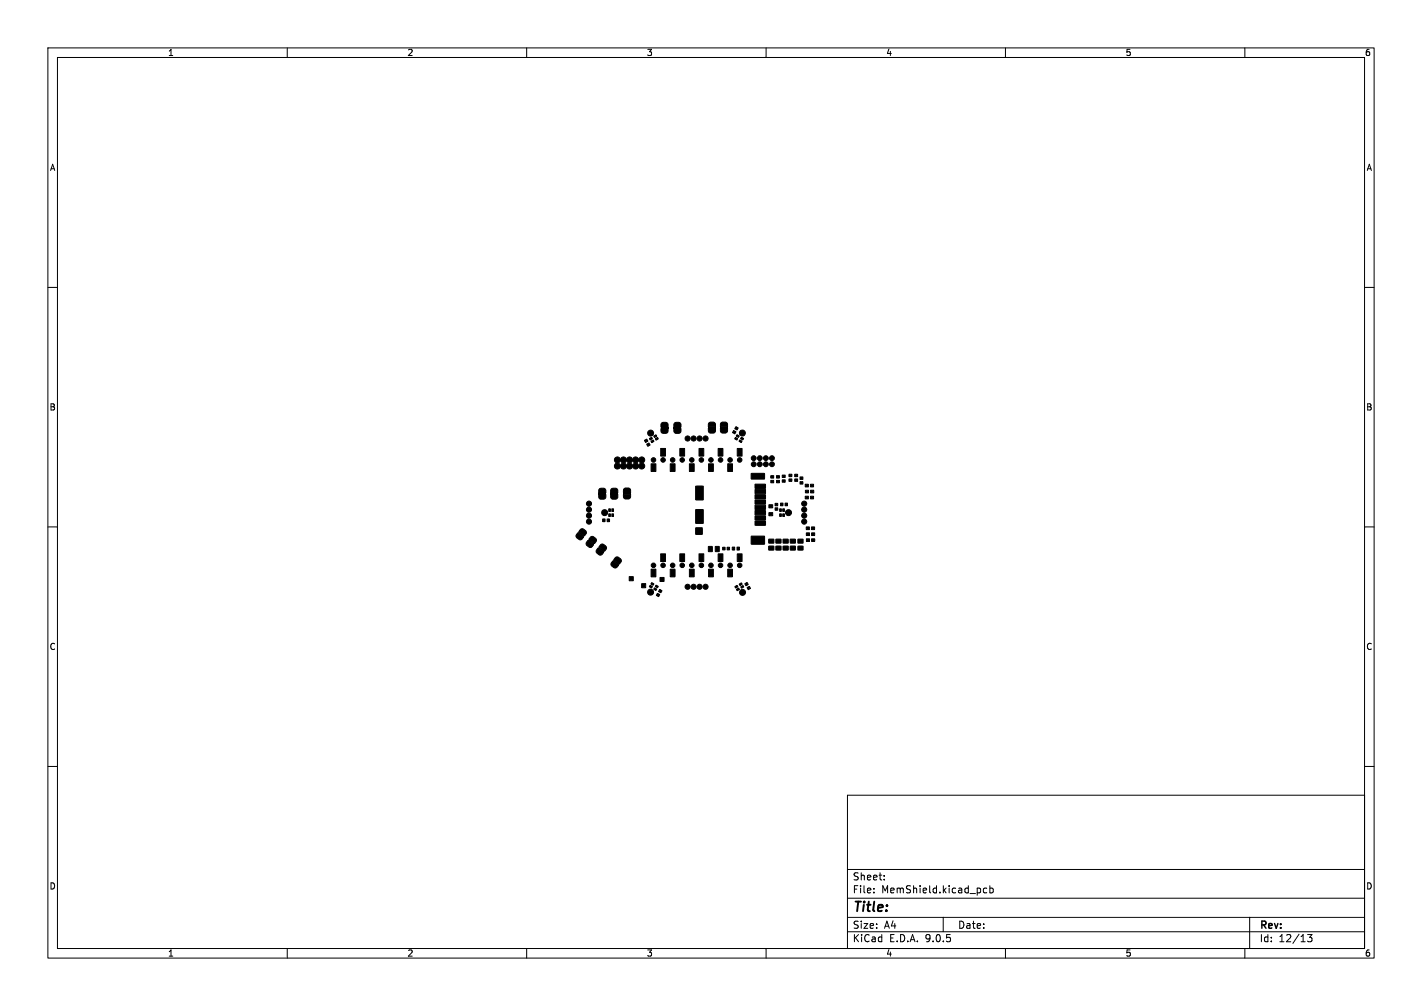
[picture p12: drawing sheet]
<svg xmlns="http://www.w3.org/2000/svg" width="297mm" height="210mm" viewBox="0 0 297 210" stroke-linecap="round" stroke-linejoin="round" font-family="sans-serif">
<defs><g id="words">
<text font-size="2.8" x="178" y="190.9">Title:</text>
<g font-size="2.1">
<text x="178" y="184">Sheet:</text>
<text x="178" y="186.7">File:</text>
<text x="184.1" y="186.7">MemShield.kicad_pcb</text>
<text x="178" y="196.9">KiCad</text>
<text x="178" y="194.1">Size:</text>
<text x="184.7" y="194.1">A4</text>
<text x="185.7" y="196.9">E.D.A.</text>
<text x="193.3" y="196.9">9.0.5</text>
<text x="200" y="194.1">Date:</text>
<text x="263" y="194.3">Rev:</text>
<text x="263" y="196.9">Id:</text>
<text x="267.1" y="196.9">12/13</text>
</g>
<g font-size="1.8">
<text x="35" y="11.9">1</text>
<text x="85" y="11.9">2</text>
<text x="135" y="11.9">3</text>
<text x="185" y="11.9">4</text>
<text x="235" y="11.9">5</text>
<text x="285" y="11.9">6</text>
<text x="10.3" y="35.9">A</text>
<text x="285.4" y="35.9">A</text>
<text x="10.3" y="85.9">B</text>
<text x="285.3" y="85.9">B</text>
<text x="10.3" y="135.9">C</text>
<text x="285.3" y="135.9">C</text>
<text x="10.3" y="185.9">D</text>
<text x="285.3" y="185.9">D</text>
<text x="35" y="199.9">1</text>
<text x="85" y="199.9">2</text>
<text x="135" y="199.9">3</text>
<text x="185" y="199.9">4</text>
<text x="235" y="199.9">5</text>
<text x="285" y="199.9">6</text>
</g>
</g></defs>
<g fill="none" stroke="#000" stroke-width=".21">
<path d="M10 10h277v190h-277zM12 12h273v186h-273zM60 10v2M110 10v2M160 10v2M210 10v2M260 10v2M10 60h2M285 60h2M10 110h2M285 110h2M10 160h2"/>
<path d="M177 166h108v32h-108zM285 160h2M60 198v2M110 198v2M160 198v2M177 194.5h108M177 191.5h108M177 187.5h108M177 181.5h108M182.5 186.3v.1M182.5 185.5v.1M184.7 183.6v.1"/>
<path d="M184.7 182.8v.1M197 191.5v3M206.1 185.5l-.4-.1-.3 .3 .1 .6h.6M206.7 185.5l.5-.1 .3 .3-.2 .6h-.6M206.7 184.9v1.5M210 198v2M260 198v2M261 191.5v6.5M273.1 195.1h.9l-.5 .6 .5 .1v.7l-.3 .1-.6-.1"/>
</g>
<path d="M138 89.2h1.5v.3h-1.5zM140.7 89.2h1.5v.3h-1.5zM147.9 89.1h1.5v.3h-1.5zM150.5 89.1h1.5v.3h-1.5zM120.9 111l1.2 .9-.2 .2-1.2-.9zM123 112.6l1.2 .9-.2 .2-1.2-.9zM125.1 114.2l1.2 .9-.2 .2-1.2-.9zM125 102.9h1.5v.3h-1.5zM127.5 102.9h1.5v.3h-1.5zM128.2 116.8l1.2 1-.2 .2-1.2-.9zM130.2 102.9h1.5v.3h-1.5z" fill="#000"/>
<g fill="#000" stroke="#000" stroke-width=".21">
<path d="M134.6 91.9l.5-.2 .2 .4-.5 .3zM135.1 92.7l.4-.2 .3 .4-.5 .3zM135.6 91.6l.5-.3 .2 .3-.5 .3zM135.9 92.1l.5-.3 .2 .3-.5 .3zM136.5 91l.5-.2 .2 .3-.5 .2zM136 96.8h1v1.6h-1zM136.9 91.6l.4-.3 .2 .3-.5 .3zM138.2 88.3h1.1l.2 .3v.6h-1.5v-.6zM138 93.6h1v1.6h-1zM138 89.5h1.5v.7l-.4 .3-.8-.1-.2-.2zM140.9 88.3h1.1l.2 .3v.6h-1.5v-.6zM140 96.8h1v1.6h-1z"/>
<path d="M140.7 89.5h1.5v.7l-.4 .3-.8-.1-.2-.2zM142 93.6h1v1.6h-1zM144 96.8h1v1.6h-1zM146 93.6h1v1.6h-1zM148 88.3l.4-.2 .7 .1 .3 .2v.7h-1.5zM148 96.8h1v1.6h-1zM147.9 89.4h1.5v.7l-.4 .3h-.8l-.2-.3zM150.7 88.2h1.1l.2 .3v.6h-1.5v-.6zM150 93.6h1v1.6h-1zM150.5 89.4h1.5l-.1 .7-.4 .3h-.7l-.3-.3zM152 96.8h1v1.6h-1zM153.6 91.3l.5 .3-.2 .3-.5-.3z"/>
<path d="M153.2 89.9l.5 .2-.2 .5-.5-.3zM153.9 90.7l.5 .3-.2 .3-.4-.3zM153.7 89.1l.5 .2-.3 .5-.4-.3zM154.5 91.8l.5 .3-.2 .3-.5-.3zM154.8 91.3l.5 .2-.2 .3-.4-.2zM154 93.6h1v1.6h-1zM156.9 98.8h2.7l.1 1.2h-2.7zM161 99.3h.6v.5h-.6zM162.2 99.3h.6v.5h-.6zM163.4 99.2h.6v.5h-.6zM164.8 99h.6v.5h-.6zM166 99h.6v.5h-.6z"/>
<path d="M121.2 110.5l.5-.1 .7 .5 .1 .4-.4 .6-1.2-.9zM120.7 111.2l1.2 .9-.5 .5h-.5l-.5-.5-.1-.3zM123.3 112.1l.5-.1 .7 .5 .1 .4-.4 .6-1.2-.9zM122.8 112.8l1.2 .9-.5 .5h-.5l-.5-.5-.1-.3zM125.1 102.1l.4-.2 .7 .1 .3 .2v.7h-1.5zM125.4 113.7l.5-.1 .7 .5 .1 .4-.4 .6-1.2-.9zM124.9 114.4l1.2 .9-.5 .5h-.5l-.5-.5-.1-.3zM125.9 108.3h.5v.6h-.5zM125 103.2h1.5v.7l-.4 .3h-.8l-.2-.3zM126.8 108.3h.5v.6h-.5zM127.1 107.3h.4v.5h-.4zM127.1 106.2h.4v.6h-.4z"/>
<path d="M127.6 102.1l.4-.2 .7 .1 .3 .2v.7h-1.5zM127.8 107.3h.3v.5h-.3zM127.8 106.2h.3v.6h-.3zM128.5 116.4l.5-.1 .7 .5 .1 .4-.4 .6-1.2-1zM128 117.1l1.2 .9-.5 .5h-.5l-.5-.5-.1-.3zM127.5 103.2h1.5v.7l-.4 .3h-.8l-.2-.3zM130.3 102.1l.3-.2h.8l.3 .3v.7h-1.5zM130.2 103.2h1.5v.7l-.4 .3-.8-.1-.3-.2zM136 118.8h1v1.6h-1zM138 115.6h1v1.6h-1zM140 118.8h1v1.6h-1zM142 115.6h1v1.6h-1z"/>
<path d="M144 118.8h1v1.6h-1zM145.3 110.2h1.4v1.3h-1.4zM145.3 106.4h1.6l-.1 2.9-1.5-.1zM145.3 101.5h1.6l-.1 2.9-1.5-.1zM146 115.6h1v1.6h-1zM148 114.1h.8v1h-.8zM148 118.8h1v1.6h-1zM149.4 114.1h.8v1h-.8zM150 115.6h1v1.6h-1zM150.9 114.2h.5v.6h-.5zM151.9 114.2h.5v.6h-.5zM152.9 114.2h.5v.6h-.5z"/>
<path d="M152 118.8h1v1.6h-1zM153.9 114.2h.5v.6h-.5zM154 115.6h1v1.6h-1zM156.9 111.9h2.7l.1 1.7h-2.7zM157.7 108.8h2.1l.1 .8-2.1 .1zM157.7 107.7h2.1l.1 .8-2.1 .1zM157.7 106.6h2.1l.1 .8-2.1 .1zM157.7 105.5h2.1l.1 .8-2.1 .1zM157.7 104.4h2.1l.1 .8-2.1 .1zM157.7 103.3h2.1l.1 .8-2.1 .1zM157.7 102.2h2.1l.1 .8-2.1 .1zM157.7 101.1h2.1l.1 .8-2.1 .1z"/>
<path d="M160.6 107h.8v.7h-.8zM160.6 105.4h.8v.6h-.8zM160.6 112.6h1v.8h-1zM160.6 114h1v.8h-1zM161 100.3h.6v.5h-.6zM161.9 106h.5v.5h-.5zM161.9 105.1h.5v.5h-.5zM162.2 100.3h.6v.5h-.6zM162.8 106.2h.4v.6h-.4zM162.8 107.3h.4v.5h-.4zM163 105h.5v.6h-.5zM162.1 112.6h1v.8h-1z"/>
<path d="M162.1 114h1v.8h-1zM163.5 106.2h.3v.6h-.3zM163.5 107.3h.3v.5h-.3zM164 105h.5v.6h-.5zM163.4 100.2h.6v.5h-.6zM163.6 112.6h1v.8h-1zM163.6 114h1v.8h-1zM164.8 100h.6v.5h-.6zM165.1 112.6h1v.8h-1zM165.1 114h1v.8h-1zM166 100h.6v.5h-.6zM166.7 112.6h1v.8h-1z"/>
<path d="M166.7 114h1v.8h-1zM167.1 100.6h.6v.5h-.6zM167.1 99.6h.6v.5h-.6zM168.2 103.6h.6v.5h-.6zM168.2 101.1h.6v.5h-.6zM168.2 102.3h.7v.6h-.7zM168.4 110h.6v.6h-.6zM168.4 111.2h.7v.6h-.7zM168.4 112.5h.7v.5h-.7zM169.3 103.6h.6v.5h-.6zM169.3 101.1h.6v.5h-.6zM169.3 102.3h.7v.6h-.7z"/>
<path d="M169.5 110h.6v.6h-.6zM169.5 111.2h.7v.6h-.7zM169.5 112.5h.7v.5h-.7zM131.4 120.4h.9v.8h-.9zM134 121.8h.9v.9h-.9zM135.8 122.2l.5 .3-.2 .3-.5-.3zM136.1 121.6l.5 .3-.2 .3-.5-.3zM136.7 122.7l.5 .3-.2 .3-.5-.3zM137.3 123.8l.5 .3-.2 .5-.5-.3zM137 122.1l.5 .3-.2 .3-.5-.3zM137.8 123l.5 .3-.3 .5-.5-.3zM137.8 120.5h.9v.9h-.9z"/>
<path d="M153.5 122.5l.4-.3 .2 .3-.5 .3zM153.8 123l.5-.2 .1 .3-.4 .2zM154.4 121.9l.5-.2 .1 .3-.4 .2zM154.7 122.5l.5-.3 .2 .3-.5 .3zM155.6 121.9l.4-.3 .3 .4-.5 .3zM156 122.7l.5-.3 .3 .4-.5 .3z"/>
<circle cx="129" cy="96" r=".63"/>
<circle cx="129" cy="97.3" r=".63"/>
<circle cx="130.2" cy="97.3" r=".63"/>
<circle cx="130.2" cy="96" r=".63"/>
<circle cx="131.5" cy="96" r=".63"/>
<circle cx="131.5" cy="97.3" r=".63"/>
<circle cx="132.8" cy="96" r=".63"/>
<circle cx="132.8" cy="97.3" r=".63"/>
<circle cx="134" cy="96" r=".63"/>
<circle cx="134" cy="97.3" r=".63"/>
<circle cx="135.9" cy="90.4" r=".63"/>
<circle cx="136.5" cy="96" r=".47"/>
<circle cx="138.5" cy="96" r=".47"/>
<circle cx="140.5" cy="96" r=".47"/>
<circle cx="142.5" cy="96" r=".47"/>
<circle cx="143.6" cy="91.5" r=".53"/>
<circle cx="144.5" cy="96" r=".47"/>
<circle cx="144.9" cy="91.5" r=".53"/>
<circle cx="146.1" cy="91.5" r=".53"/>
<circle cx="146.5" cy="96" r=".47"/>
<circle cx="147.4" cy="91.5" r=".53"/>
<circle cx="148.5" cy="96" r=".47"/>
<circle cx="150.5" cy="96" r=".47"/>
<circle cx="152.5" cy="96" r=".47"/>
<circle cx="154.5" cy="96" r=".47"/>
<circle cx="155.1" cy="90.4" r=".62"/>
<circle cx="157.4" cy="96.9" r=".51"/>
<circle cx="157.4" cy="95.6" r=".51"/>
<circle cx="158.7" cy="96.9" r=".51"/>
<circle cx="158.7" cy="95.6" r=".51"/>
<circle cx="160" cy="95.6" r=".51"/>
<circle cx="160" cy="96.9" r=".51"/>
<circle cx="161.2" cy="95.6" r=".51"/>
<circle cx="161.2" cy="96.9" r=".51"/>
<circle cx="123" cy="107.6" r=".53"/>
<circle cx="123" cy="106.4" r=".53"/>
<circle cx="123" cy="105.1" r=".53"/>
<circle cx="123" cy="108.9" r=".53"/>
<circle cx="126.3" cy="107" r=".63"/>
<circle cx="136.5" cy="118" r=".47"/>
<circle cx="138.5" cy="118" r=".47"/>
<circle cx="140.5" cy="118" r=".47"/>
<circle cx="142.5" cy="118" r=".47"/>
<circle cx="144.5" cy="118" r=".47"/>
<circle cx="146.5" cy="118" r=".47"/>
<circle cx="148.5" cy="118" r=".47"/>
<circle cx="150.5" cy="118" r=".47"/>
<circle cx="152.5" cy="118" r=".47"/>
<circle cx="154.5" cy="118" r=".47"/>
<circle cx="164.7" cy="107" r=".63"/>
<circle cx="168" cy="107.6" r=".53"/>
<circle cx="168" cy="106.4" r=".53"/>
<circle cx="168" cy="105.1" r=".53"/>
<circle cx="168" cy="108.9" r=".53"/>
<circle cx="135.9" cy="123.6" r=".63"/>
<circle cx="143.6" cy="122.5" r=".53"/>
<circle cx="144.9" cy="122.5" r=".53"/>
<circle cx="146.1" cy="122.5" r=".53"/>
<circle cx="147.4" cy="122.5" r=".53"/>
<circle cx="155.1" cy="123.7" r=".63"/>
</g>
<use href="#words"/>
</svg>
